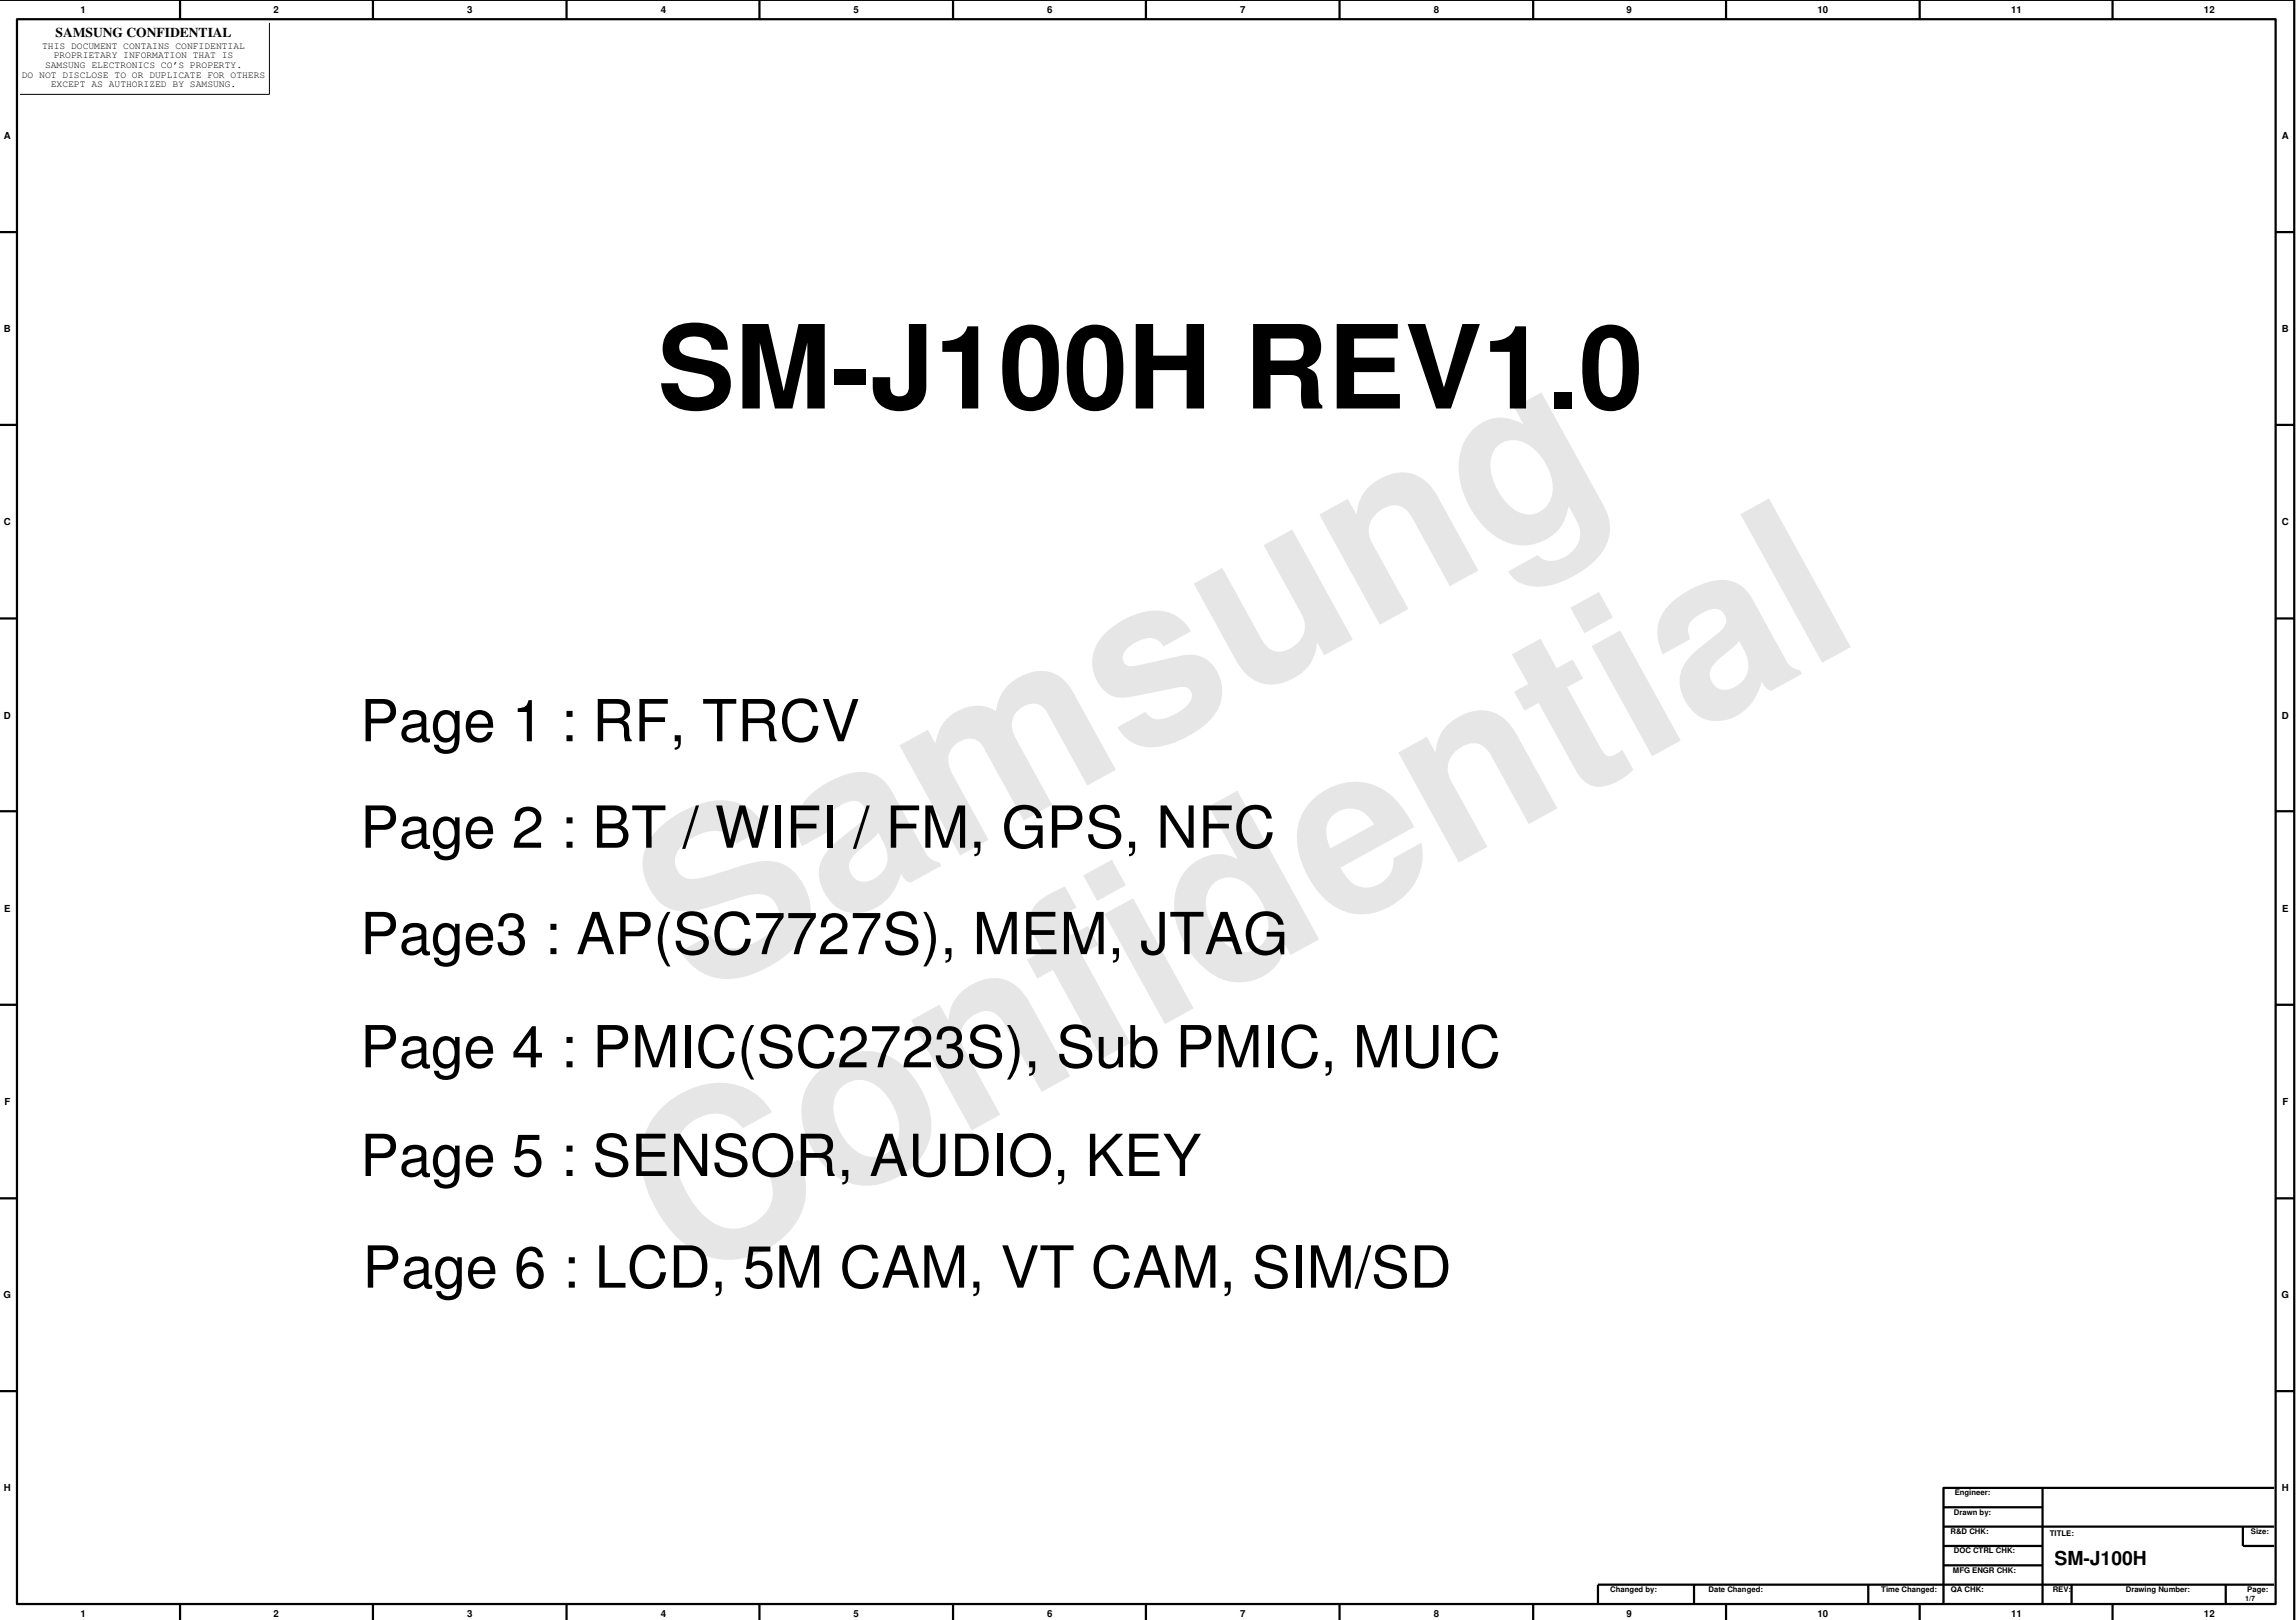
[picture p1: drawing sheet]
<svg xmlns="http://www.w3.org/2000/svg" width="261mm" height="184mm" viewBox="0 0 261 184" stroke-linecap="round" stroke-linejoin="round" font-family="sans-serif">
<defs><g id="words">
<g font-size="26.5" fill="#e6e6e6">
<text x="79.4" y="113.7" transform="rotate(-29 79.4 113.7)">Samsung</text>
<text x="78.1" y="146.4" transform="rotate(-29 78.1 146.4)">Confidential</text>
</g>
<text font-size="13.2" x="74.7" y="46.5">SM-J100H REV1.0</text>
<g font-size="6.6">
<text x="41" y="84.3">Page 1 : RF, TRCV</text>
<text x="41" y="96.4">Page 2 : BT / WIFI / FM, GPS, NFC</text>
<text x="41" y="108.5">Page3 : AP(SC7727S), MEM, JTAG</text>
<text x="41" y="121.4">Page 4 : PMIC(SC2723S), Sub PMIC, MUIC</text>
<text x="41" y="133.8">Page 5 : SENSOR, AUDIO, KEY</text>
<text x="41.2" y="146.5">Page 6 : LCD, 5M CAM, VT CAM, SIM/SD</text>
</g>
<text font-size="2.2" x="233.6" y="178">SM-J100H</text>
<text font-size="1.5" x="6.3" y="4.2">SAMSUNG CONFIDENTIAL</text>
<g font-size="1.1">
<text x="4.8" y="5.5">THIS DOCUMENT CONTAINS CONFIDENTIAL</text>
<text x="9.2" y="1.5">1</text>
<text x="31.1" y="1.5">2</text>
<text x="53.1" y="1.5">3</text>
<text x="75.1" y="1.5">4</text>
<text x="97" y="1.5">5</text>
<text x="119.1" y="1.5">6</text>
<text x="141" y="1.5">7</text>
<text x="163" y="1.5">8</text>
<text x="184.9" y="1.5">9</text>
<text x="206.6" y="1.5">10</text>
<text x="228.6" y="1.5">11</text>
<text x="250.6" y="1.5">12</text>
<text x="2.5" y="8.9">DO NOT DISCLOSE TO OR DUPLICATE FOR OTHERS</text>
<text x="5.1" y="7.8">SAMSUNG ELECTRONICS CO’S PROPERTY.</text>
<text x="5.8" y="10">EXCEPT AS AUTHORIZED BY SAMSUNG.</text>
<text x="6.1" y="6.6">PROPRIETARY INFORMATION THAT IS</text>
<text x=".4" y="15.8">A</text>
<text x="259.4" y="15.8">A</text>
<text x=".4" y="37.8">B</text>
<text x="259.4" y="37.8">B</text>
<text x=".4" y="59.7">C</text>
<text x="259.4" y="59.7">C</text>
<text x=".4" y="81.8">D</text>
<text x="259.4" y="81.8">D</text>
<text x=".5" y="103.7">E</text>
<text x="259.5" y="103.7">E</text>
<text x=".5" y="125.7">F</text>
<text x="259.5" y="125.7">F</text>
<text x=".4" y="147.6">G</text>
<text x="259.4" y="147.6">G</text>
<text x=".4" y="169.6">H</text>
<text x="259.4" y="169.6">H</text>
<text x="9.2" y="183.9">1</text>
<text x="31.1" y="183.9">2</text>
<text x="53.1" y="183.9">3</text>
<text x="75.1" y="183.9">4</text>
<text x="97" y="183.9">5</text>
<text x="119.1" y="183.9">6</text>
<text x="141" y="183.9">7</text>
<text x="163" y="183.9">8</text>
<text x="184.9" y="183.9">9</text>
<text x="206.6" y="183.9">10</text>
<text x="228.6" y="183.9">11</text>
<text x="250.6" y="183.9">12</text>
</g>
<g font-size=".9">
<text x="222.1" y="172.3">Drawn by:</text>
<text x="222.2" y="170.1">Engineer:</text>
<text x="221.8" y="174.5">R&amp;D CHK:</text>
<text x="222" y="178.9">MFG ENGR CHK:</text>
<text x="222.1" y="176.7">DOC CTRL CHK:</text>
<text x="233.1" y="174.7">TITLE:</text>
<text x="255.9" y="174.5">Size:</text>
<text x="183.1" y="181.1">Changed by:</text>
<text x="194.2" y="181.1">Date Changed:</text>
<text x="213.9" y="181.1">Time Changed:</text>
<text x="221.8" y="181.1">QA CHK:</text>
<text x="233.4" y="181.1">REV:</text>
<text x="241.7" y="181.1">Drawing Number:</text>
<text x="255.5" y="181.1">Page:</text>
</g>
<text font-size=".8" x="255.3" y="182.1">1/7</text>
</g></defs>
<g fill="none" stroke="#000" stroke-width=".25">
<path d="M-.1 0h260.9v184.3M20.5 0v2.2M42.4 0v2.2M64.4 0v2.2M86.3 0v2.2M108.4 0v2.2M130.3 0v2.2M152.3 0v2.2M174.3 0v2.2M196.2 0v2.2M218.3 0v2.2M240.2 0v2.2"/>
<path d="M1.9 2.2h256.8v180.2h-256.8zM-.1 26.4h2M258.7 26.4h2.1M0 48.3h1.9M258.7 48.3h2.1M-.1 70.3h2M258.7 70.3h2.1M0 92.3h1.9M258.7 92.3h2.1M-.1 114.3h2M258.7 114.3h2.1M0 136.3h1.9"/>
<path d="M258.7 136.3h2.1M-.1 158.2h2M258.7 158.2h2.1M221 171.4h11.2M221 173.6h37.6M221 175.8h11.2M221 178h11.2M232.2 169.2v13.2M255 173.6v2.2h3.6M258.6 169.2h-37.6v13.2M20.5 182.4v1.9M42.4 182.4v1.9"/>
<path d="M64.4 182.4v1.9M86.3 182.4v1.9M108.4 182.4v1.9M130.3 182.4v1.9M152.3 182.4v1.9M174.3 182.4v1.9M192.6 180.2v2.2M196.2 182.4v1.9M212.4 180.2v2.2M218.3 182.4v1.9M235.5 180.2v2.2M240.2 182.4v1.9"/>
<path d="M253.1 180.2v2.2M258.6 180.2h-76.9v2.2"/>
</g>
<path d="M30.6 2.6v8.1h-28.3" fill="none" stroke="#000" stroke-width=".11"/>
<use href="#words"/>
</svg>
